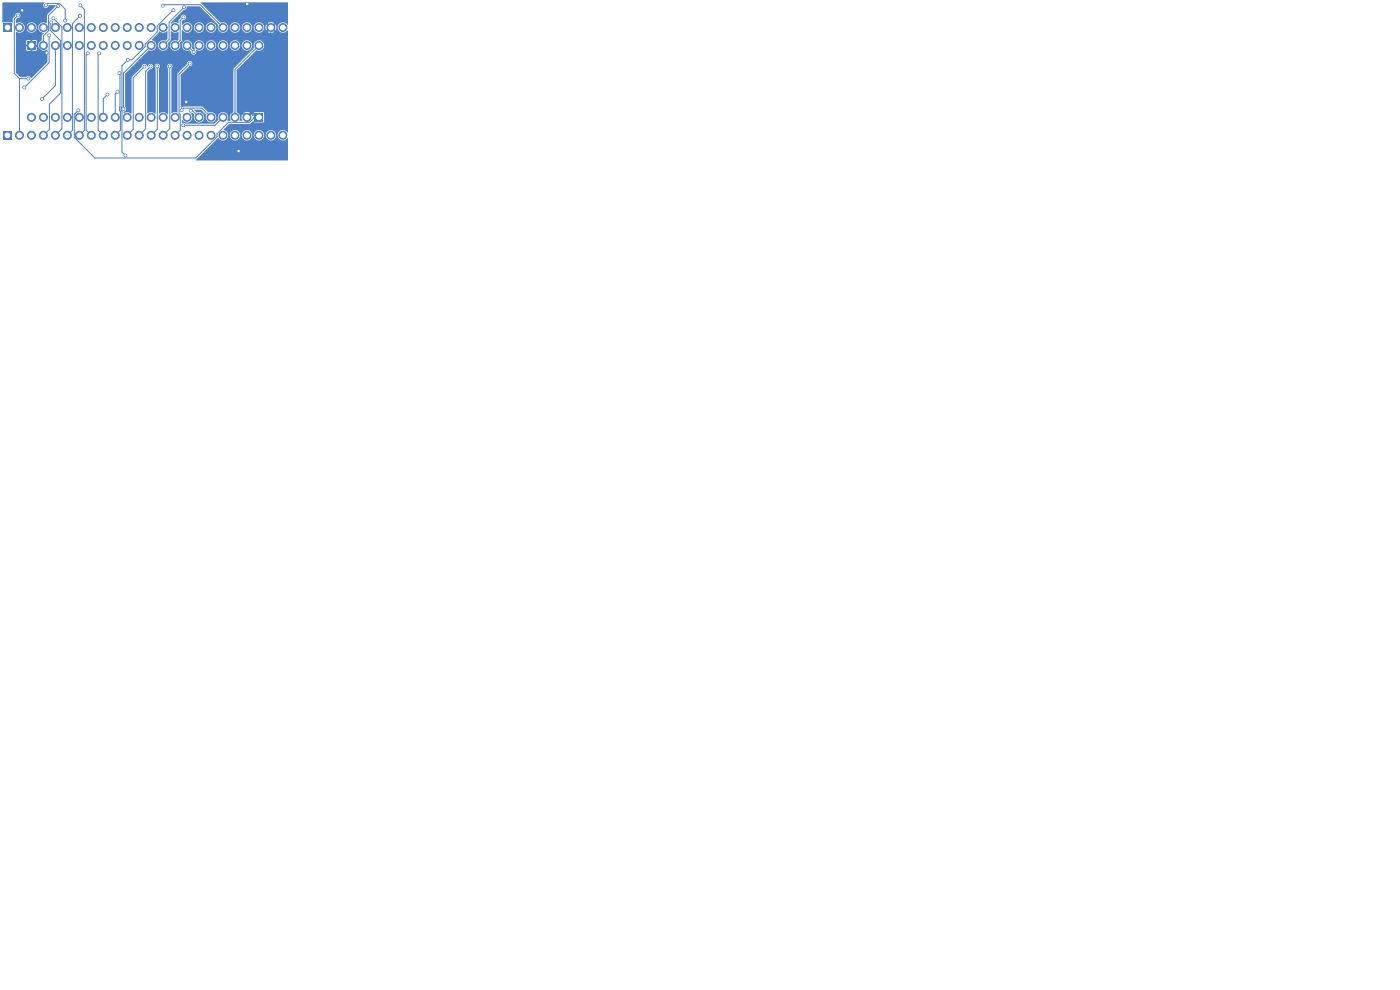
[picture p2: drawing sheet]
<svg xmlns="http://www.w3.org/2000/svg" width="297mm" height="210mm" viewBox="0 0 297 210" stroke-linecap="round" stroke-linejoin="round" font-family="sans-serif">
<path d="M.7 27.9h1.7v1.7h-1.7z" fill="#4d7fc4"/>
<g fill="#4d7fc4" stroke="#4d7fc4" stroke-width=".21">
<circle cx="4.1" cy="28.7" r=".85"/>
<circle cx="6.7" cy="28.7" r=".85"/>
<circle cx="9.2" cy="28.7" r=".85"/>
<circle cx="11.7" cy="28.7" r=".85"/>
<circle cx="14.3" cy="28.7" r=".85"/>
<circle cx="16.8" cy="28.7" r=".85"/>
<circle cx="19.4" cy="28.7" r=".85"/>
<circle cx="21.9" cy="28.7" r=".85"/>
<circle cx="24.4" cy="28.7" r=".85"/>
<circle cx="27" cy="28.7" r=".85"/>
<circle cx="29.5" cy="28.7" r=".85"/>
<circle cx="32.1" cy="28.7" r=".85"/>
<circle cx="34.6" cy="28.7" r=".85"/>
<circle cx="37.1" cy="28.7" r=".85"/>
<circle cx="39.7" cy="28.7" r=".85"/>
<circle cx="42.2" cy="28.7" r=".85"/>
<circle cx="44.8" cy="28.7" r=".85"/>
<circle cx="47.3" cy="28.7" r=".85"/>
<circle cx="49.8" cy="28.7" r=".85"/>
<circle cx="52.4" cy="28.7" r=".85"/>
<circle cx="54.9" cy="28.7" r=".85"/>
<circle cx="57.5" cy="28.7" r=".85"/>
<circle cx="60" cy="28.7" r=".85"/>
</g>
<path d="M.7 5h1.7v1.7h-1.7z" fill="#4d7fc4"/>
<g fill="#4d7fc4" stroke="#4d7fc4" stroke-width=".21">
<circle cx="4.1" cy="5.8" r=".85"/>
<circle cx="6.7" cy="5.8" r=".85"/>
<circle cx="9.2" cy="5.8" r=".85"/>
<circle cx="11.7" cy="5.8" r=".85"/>
<circle cx="14.3" cy="5.8" r=".85"/>
<circle cx="16.8" cy="5.8" r=".85"/>
<circle cx="19.4" cy="5.8" r=".85"/>
<circle cx="21.9" cy="5.8" r=".85"/>
<circle cx="24.4" cy="5.8" r=".85"/>
<circle cx="27" cy="5.8" r=".85"/>
<circle cx="29.5" cy="5.8" r=".85"/>
<circle cx="32.1" cy="5.8" r=".85"/>
<circle cx="34.6" cy="5.8" r=".85"/>
<circle cx="37.1" cy="5.8" r=".85"/>
<circle cx="39.7" cy="5.8" r=".85"/>
<circle cx="42.2" cy="5.8" r=".85"/>
<circle cx="44.8" cy="5.8" r=".85"/>
<circle cx="47.3" cy="5.8" r=".85"/>
<circle cx="49.8" cy="5.8" r=".85"/>
<circle cx="52.4" cy="5.8" r=".85"/>
<circle cx="54.9" cy="5.8" r=".85"/>
<circle cx="57.5" cy="5.8" r=".85"/>
<circle cx="60" cy="5.8" r=".85"/>
</g>
<path d="M54.1 24h1.7v1.7h-1.7z" fill="#4d7fc4"/>
<g fill="#4d7fc4" stroke="#4d7fc4" stroke-width=".21">
<circle cx="52.4" cy="24.9" r=".85"/>
<circle cx="49.8" cy="24.9" r=".85"/>
<circle cx="47.3" cy="24.9" r=".85"/>
<circle cx="44.8" cy="24.9" r=".85"/>
<circle cx="42.2" cy="24.9" r=".85"/>
<circle cx="39.7" cy="24.9" r=".85"/>
<circle cx="37.1" cy="24.9" r=".85"/>
<circle cx="34.6" cy="24.9" r=".85"/>
<circle cx="32.1" cy="24.9" r=".85"/>
<circle cx="29.5" cy="24.9" r=".85"/>
<circle cx="27" cy="24.9" r=".85"/>
<circle cx="24.4" cy="24.9" r=".85"/>
<circle cx="21.9" cy="24.9" r=".85"/>
<circle cx="19.4" cy="24.9" r=".85"/>
<circle cx="16.8" cy="24.9" r=".85"/>
<circle cx="14.3" cy="24.9" r=".85"/>
<circle cx="11.7" cy="24.9" r=".85"/>
<circle cx="9.2" cy="24.9" r=".85"/>
<circle cx="6.7" cy="24.9" r=".85"/>
</g>
<path d="M5.8 8.8h1.7v1.7h-1.7z" fill="#4d7fc4"/>
<g fill="#4d7fc4" stroke="#4d7fc4" stroke-width=".21">
<circle cx="9.2" cy="9.6" r=".85"/>
<circle cx="11.7" cy="9.6" r=".85"/>
<circle cx="14.3" cy="9.6" r=".85"/>
<circle cx="16.8" cy="9.6" r=".85"/>
<circle cx="19.4" cy="9.6" r=".85"/>
<circle cx="21.9" cy="9.6" r=".85"/>
<circle cx="24.4" cy="9.6" r=".85"/>
<circle cx="27" cy="9.6" r=".85"/>
<circle cx="29.5" cy="9.6" r=".85"/>
<circle cx="32.1" cy="9.6" r=".85"/>
<circle cx="34.6" cy="9.6" r=".85"/>
<circle cx="37.1" cy="9.6" r=".85"/>
<circle cx="39.7" cy="9.6" r=".85"/>
<circle cx="42.2" cy="9.6" r=".85"/>
<circle cx="44.8" cy="9.6" r=".85"/>
<circle cx="47.3" cy="9.6" r=".85"/>
<circle cx="49.8" cy="9.6" r=".85"/>
<circle cx="52.4" cy="9.6" r=".85"/>
<circle cx="54.9" cy="9.6" r=".85"/>
<circle cx="52.4" cy=".8" r=".3"/>
<circle cx="9.9" cy="11.2" r=".3"/>
<circle cx="4.7" cy="2.2" r=".3"/>
<circle cx="39.5" cy="21.6" r=".3"/>
<circle cx="50.6" cy="32" r=".3"/>
<circle cx="3.8" cy="3.3" r=".3"/>
<circle cx="6" cy="16.7" r=".3"/>
<circle cx="13.8" cy="4.4" r=".3"/>
<circle cx="36.8" cy="2.2" r=".3"/>
<circle cx="27.1" cy="12.7" r=".3"/>
<circle cx="9.7" cy="1.1" r=".3"/>
<circle cx="26.6" cy="33" r=".3"/>
<circle cx="10.9" cy="4.7" r=".3"/>
<circle cx="11.3" cy="3.9" r=".3"/>
<circle cx="17" cy="3.3" r=".3"/>
<circle cx="17.1" cy="1.1" r=".3"/>
<circle cx="18.6" cy="11.3" r=".3"/>
<circle cx="21" cy="11.3" r=".3"/>
<circle cx="25.3" cy="15.5" r=".3"/>
<circle cx="30.6" cy="14.1" r=".3"/>
<circle cx="31.9" cy="14.1" r=".3"/>
<circle cx="33.4" cy="14.1" r=".3"/>
<circle cx="36" cy="14.1" r=".3"/>
<circle cx="40.3" cy="13.5" r=".3"/>
<circle cx="38.9" cy="26.6" r=".3"/>
<circle cx="16.6" cy="23.4" r=".3"/>
<circle cx="26.2" cy="23.1" r=".3"/>
<circle cx="34.6" cy="1.2" r=".3"/>
<circle cx="38.9" cy="3.7" r=".3"/>
<circle cx="39" cy="1.5" r=".3"/>
<circle cx="22.8" cy="20.1" r=".3"/>
<circle cx="24.9" cy="19.5" r=".3"/>
<circle cx="41.1" cy="11" r=".3"/>
<circle cx="10.4" cy="7.5" r=".3"/>
<circle cx="5.2" cy="18.6" r=".3"/>
<circle cx="8.9" cy="21" r=".3"/>
<circle cx="12.3" cy="1.3" r=".3"/>
<circle cx="38.5" cy="23.4" r=".3"/>
<circle cx="40.5" cy="23.5" r=".3"/>
</g>
<g fill="none" stroke="#4d7fc4" stroke-width=".21">
<path d="M3.8 3.3l-.8 .7v11.6l1.1 1.1M4.1 16.7v12M4.1 16.7h1.9M4.7 2.2l.9 .9v4.4l1.1 1.1v1.1h1l1.5 1.5h.7M6 16.7h.1M9.7 1.1l.4-.4h2.5l1.2 1.2v2.5M10.4 7.5v5.8l-5.2 5.3M10.9 4.7l-.3 .3v1.4l2.2 2.2v11.2l-2.3 2.3v5.3l-1.3 1.3M11.3 3.9l1.8 1.8v21.6l-1.3 1.4M11.8 9.7v8.5l-2.9 2.8M12.3 1.3l-2 2v3.2l-1.1 1.1v2.1M17 3.3l-1.6 1.7v22.6l-1.1 1.1"/>
<path d="M17.1 1.1l.8 .9v25.6l-1.1 1.1M18.6 11.3l-.3 .4v15.9l1.1 1.1M21 11.3l-.2 .2v16.1l1.1 1.1M24.9 19.5l-.5 .5v4.9M25.3 15.5l.2 .1-.1 7.9 .1 .1v4l-1.1 1.1M30.6 14.1l-2.3 2.4v10.9l-1.3 1.3M31.9 14.1l-1 1v12.2l-1.4 1.4M32.1 9.7l-5.9 5.8v7.6M33.4 14.1v13.3l-1.3 1.3M34.6 1.2l.2-.2h7.7l4.8 4.8M36 14.1v13.2l-1.4 1.4M36.8 2.2l-3.5 3.3v1.3l-2.5 2.5v.6l-2.8 2.8h-.9l-1.2 1.2v8.8l-.2 .2v.4l.2 .2v8.7l.7 .8"/>
<path d="M38.9 3.7l-.7 .7v4.2l-1.1 1.1M39 1.5l-3.1 3.2v3.7l-1.3 1.3M39.7 9.7l1.4 1.3M40.3 13.5l-2.3 2.2v8.4l.2 .2v3.3l-1.1 1.1M52.4 .8l5.1 5v14l-5.1 5.1M54.9 9.7l-5.1 5v10.2M16.6 23.4l-.8 .9v4.8l4.3 4.4h21.4l4.5-4.5v-.6l2.5-2.4h4.4l1-1.1h1M22.8 20.1l-.9 .8v4M38.5 23.4l.5-.5h3.8l2 2M40.5 23.5h.3l1.4 1.4M47.3 24.9l-1.7 1.7h-6.7"/>
</g>
<g fill="#4d7fc4">
<path d="M33.7 6.6a1.45 1.45 0 0 0 1.8 0v1.6l-.3 .4a1.14 1.14 0 0 0-1.7 .8 1.14 1.14 0 0 0 1.3 1.3 1.14 1.14 0 0 0 .8-1.6l.6-.7v-1.8a1.81 1.81 0 0 0 1.7 .2v1.6a.38 .38 0 0 1-.7 .1 1.1 1.1 0 0 0-1.2 1.1 1.1 1.1 0 0 0 1.2 1.2 1.1 1.1 0 0 0 1.1-1.2h.3v.1a1.19 1.19 0 0 0 1.6 1l.3 .3a.58 .58 0 0 0 .8 .6 .58 .58 0 0 0 .3-1 1.19 1.19 0 0 0 1.7-1h.4v.1a1.1 1.1 0 0 0 1.2 1.1 1.1 1.1 0 0 0 1-1.2h.3v.1a1.1 1.1 0 0 0 1.2 1.1 1.1 1.1 0 0 0 1-1.2h.3v.1a1.1 1.1 0 0 0 1.2 1.1 1.1 1.1 0 0 0 1.1-1.2h.3v.1a1.1 1.1 0 0 0 1.7 .9 1.1 1.1 0 0 0 0-1.9 1.1 1.1 0 0 0-1.7 .9h-.3l-.1-.2a1.1 1.1 0 0 0-1.1-.9 1.1 1.1 0 0 0-1.1 1.1h-.3v-.2a1.1 1.1 0 0 0-1.2-.9 1.1 1.1 0 0 0-1 1.1h-.3l-.1-.2a1.1 1.1 0 0 0-1.1-.9 1.1 1.1 0 0 0-1 1.1h-.4v-.2a1.13 1.13 0 0 0-1.6-.7 1.13 1.13 0 0 0-.3 1.8h-.4l-.3-.4a1.11 1.11 0 0 0-.7-1.5 1.11 1.11 0 0 0-1.4 1h-.3l-.1-.4 .4-.6v-2.2a1.61 1.61 0 0 0 1.8 .3l.3-.4 .1-.5h.3v.1a1.1 1.1 0 0 0 1.2 1 1.1 1.1 0 0 0 1-1.1h.4v.1a1.1 1.1 0 0 0 1.6 .9 1.1 1.1 0 0 0 0-1.9 1.1 1.1 0 0 0-1.6 .9h-.4v-.2a1.1 1.1 0 0 0-1.2-.9 1.1 1.1 0 0 0-1 1.1h-.3v-.2a1.16 1.16 0 0 0-1-.9 1.16 1.16 0 0 0-1.2 .6v-.8l.3-.3a.56 .56 0 0 0 .6-.6 .56 .56 0 0 0-.7-.5 .56 .56 0 0 0-.5 .7l-.4 .4v.7a1.98 1.98 0 0 0-1.6 .1l-.1-.2 2.8-2.7a.79 .79 0 0 0 .7-.8l2.6 .1 4 3.9a1.13 1.13 0 0 0 .7 1.6 1.13 1.13 0 0 0 1.4-1.1h.3v.1a1.1 1.1 0 0 0 1.2 1 1.1 1.1 0 0 0 1.1-1.1h.3v.1a1.1 1.1 0 0 0 1.2 1 1.1 1.1 0 0 0 1-1.1h.3v.1a1.1 1.1 0 0 0 1.2 1 1.1 1.1 0 0 0 1-1.2h.3l.2 .8 .5-.5 .3 .3-.4 .5a1.14 1.14 0 0 0 1.2 0l-.4-.5 .2-.3 .6 .4a1.14 1.14 0 0 0-.1-1.2l-.5 .5-.2-.3 .4-.5a1.14 1.14 0 0 0-1.3 0l.5 .5-.3 .3-.5-.5-.2 .5h-.3a1.1 1.1 0 0 0-1.1-1 1.1 1.1 0 0 0-1.1 1.1h-.3v-.2a1.1 1.1 0 0 0-1.2-.9 1.1 1.1 0 0 0-1 1.1h-.3l-.1-.2a1.1 1.1 0 0 0-1.1-.9 1.1 1.1 0 0 0-1.1 1.1h-.3v-.2a1.21 1.21 0 0 0-1.6-.8l-4.2-4.3h18.4l.1 4.7-.1 .1a1.13 1.13 0 0 0-1.7-.2 1.13 1.13 0 0 0 .1 1.7 1.13 1.13 0 0 0 1.6-.4l.1 21.6-.1 .1a1.13 1.13 0 0 0-1.7-.2 1.13 1.13 0 0 0 .1 1.7 1.13 1.13 0 0 0 1.6-.3v4.7h-19.4v-.1l4.7-4.6a1.15 1.15 0 0 0 1.3 .5 1.15 1.15 0 0 0 .8-1.2h.3v.2a1.1 1.1 0 0 0 1.2 1 1.1 1.1 0 0 0 1.1-1.2h.3v.2a1.1 1.1 0 0 0 1.2 1 1.1 1.1 0 0 0 1-1.2h.3v.2a1.1 1.1 0 0 0 1.2 1 1.1 1.1 0 0 0 1-1.2h.4v.2a1.1 1.1 0 0 0 1.6 .8 1.1 1.1 0 0 0 0-1.8 1.1 1.1 0 0 0-1.6 .8h-.4v-.2a1.1 1.1 0 0 0-1.2-.8 1.1 1.1 0 0 0-1 1h-.3v-.2a1.1 1.1 0 0 0-1.2-.8 1.1 1.1 0 0 0-1 1h-.3l-.1-.2a1.1 1.1 0 0 0-1.1-.8 1.1 1.1 0 0 0-1.1 1h-.3v-.2a1.4 1.4 0 0 0-1-.9l1.2-1.2h4.4l.7-.6 .4 .3h1.7l.2-.2v-1.8l-.1-.2h-1.9l-.2 .8h-.3l-.2-.4-.4 .5-.3-.3 .4-.5a1.14 1.14 0 0 0-1.3 0l.5 .5-.3 .3-.5-.4a1.24 1.24 0 0 0 0 1.2l-.6 .1a1.24 1.24 0 0 0-.6-1.8v-8.9l4.2-4.2a1.14 1.14 0 0 0 1.6-.8 1.14 1.14 0 0 0-1.3-1.3 1.14 1.14 0 0 0-.8 1.6l-4.4 4.4v9.2a1.28 1.28 0 0 0-.6 1.8h-.7a1.15 1.15 0 0 0-.8-1.8 1.15 1.15 0 0 0-1.1 1.6l-.9 .8h-6l-.8-.2 .1-.5a1.17 1.17 0 0 0 1.6 .3 1.17 1.17 0 0 0 .2-1.7l.3-.1 .4 .4a1.11 1.11 0 0 0 .9 1.6 1.11 1.11 0 0 0 1.2-1.3 1.11 1.11 0 0 0-1.6-.8l-.4-.5v-.1h1.3l1.1 1a1.11 1.11 0 0 0 .7 1.7 1.11 1.11 0 0 0 1.4-1.1 1.11 1.11 0 0 0-1.5-1l-1.4-1.3h-4l-.3 .2h-.3v-6.9l1.9-1.9a.57 .57 0 0 0 .6-.5 .57 .57 0 0 0-.6-.6 .57 .57 0 0 0-.5 .7l-2 2-.1 8.2-1.1 .2-.1-9.4a.57 .57 0 0 0 0-.9 .57 .57 0 0 0-.8 0 .57 .57 0 0 0 .1 .9v9.6l-.2 .1a1.36 1.36 0 0 0-1.8-.3v-9.4a.57 .57 0 0 0 .1-.9 .57 .57 0 0 0-.9 0 .57 .57 0 0 0 .1 .9v9.5h-.2a1.28 1.28 0 0 0-1.5-.1l-.1-8.7 .6-.6a.59 .59 0 0 0 .7-.6 .59 .59 0 0 0-.6-.6 .59 .59 0 0 0-.6 .6 .62 .62 0 0 0-.7-.5 .62 .62 0 0 0-.5 .6l-2.2 2.3v7.6a1.73 1.73 0 0 0-1.7-.1l.1-.3a.58 .58 0 0 0 .4-.5 .58 .58 0 0 0-.2-.6l.1-7 4.9-4.9a1.16 1.16 0 0 0 1.6-.7 1.16 1.16 0 0 0-.9-1.5l1.4-1.5z"/>
<path d="M.5 .5l9 .1a.61 .61 0 0 0 0 1 .61 .61 0 0 0 .9-.5h1.3l.1 .2-1.8 1.9-.1 1.7a1.17 1.17 0 0 0-1.7 .6 1.17 1.17 0 0 0 1.1 1.5l-.4 .6v.9a1.16 1.16 0 0 0-.6 1.7 1.16 1.16 0 0 0 1.7 .3l.1 2.7-3.5 3.4a.67 .67 0 0 0-1.1-.3h-1.2l-.9-.9v-6.6h2.1v.7h.7v.4h-.7l.1 .8 .9 .1v-.7h.4v.7h.7l.2-.2v-.7h-.7v-.4h.7v-.8l-.2-.2h-.7v.7h-.4v-.7h-.7l-.3 .3h-2.1v-2a1.2 1.2 0 0 0 1.8-1h.4a1.1 1.1 0 0 0 1.5 1.1 1.1 1.1 0 0 0 .3-1.9 1.1 1.1 0 0 0-1.8 .6v.2h-.4a1.18 1.18 0 0 0-1.8-.9v-.7l.3-.4a.57 .57 0 0 0 .7-.5 .57 .57 0 0 0-.6-.6 .57 .57 0 0 0-.6 .7l-.5 .5-.1 .9-2.1-.1z"/>
</g>
<g fill="#fff" stroke="#fff" stroke-width=".21">
<circle cx="52.4" cy=".8" r=".15"/>
<circle cx="9.9" cy="11.2" r=".15"/>
<circle cx="4.7" cy="2.2" r=".15"/>
<circle cx="39.5" cy="21.6" r=".15"/>
<circle cx="50.6" cy="32" r=".15"/>
<circle cx="3.8" cy="3.3" r=".15"/>
<circle cx="6" cy="16.7" r=".15"/>
<circle cx="13.8" cy="4.4" r=".15"/>
<circle cx="36.8" cy="2.2" r=".15"/>
<circle cx="27.1" cy="12.7" r=".15"/>
<circle cx="9.7" cy="1.1" r=".15"/>
<circle cx="26.6" cy="33" r=".15"/>
<circle cx="10.9" cy="4.7" r=".15"/>
<circle cx="11.3" cy="3.9" r=".15"/>
<circle cx="17" cy="3.3" r=".15"/>
<circle cx="17.1" cy="1.1" r=".15"/>
<circle cx="18.6" cy="11.3" r=".15"/>
<circle cx="21" cy="11.3" r=".15"/>
<circle cx="25.3" cy="15.5" r=".15"/>
<circle cx="30.6" cy="14.1" r=".15"/>
<circle cx="31.9" cy="14.1" r=".15"/>
<circle cx="33.4" cy="14.1" r=".15"/>
<circle cx="36" cy="14.1" r=".15"/>
<circle cx="40.3" cy="13.5" r=".15"/>
<circle cx="38.9" cy="26.6" r=".15"/>
<circle cx="16.6" cy="23.4" r=".15"/>
<circle cx="26.2" cy="23.1" r=".15"/>
<circle cx="34.6" cy="1.2" r=".15"/>
<circle cx="38.9" cy="3.7" r=".15"/>
<circle cx="39" cy="1.5" r=".15"/>
<circle cx="22.8" cy="20.1" r=".15"/>
<circle cx="24.9" cy="19.5" r=".15"/>
<circle cx="41.1" cy="11" r=".15"/>
<circle cx="10.4" cy="7.5" r=".15"/>
<circle cx="5.2" cy="18.6" r=".15"/>
<circle cx="8.9" cy="21" r=".15"/>
<circle cx="12.3" cy="1.3" r=".15"/>
<circle cx="38.5" cy="23.4" r=".15"/>
<circle cx="40.5" cy="23.5" r=".15"/>
<circle cx="1.6" cy="28.7" r=".5"/>
<circle cx="4.1" cy="28.7" r=".5"/>
<circle cx="6.7" cy="28.7" r=".5"/>
<circle cx="9.2" cy="28.7" r=".5"/>
<circle cx="11.7" cy="28.7" r=".5"/>
<circle cx="14.3" cy="28.7" r=".5"/>
<circle cx="16.8" cy="28.7" r=".5"/>
<circle cx="19.4" cy="28.7" r=".5"/>
<circle cx="21.9" cy="28.7" r=".5"/>
<circle cx="24.4" cy="28.7" r=".5"/>
<circle cx="27" cy="28.7" r=".5"/>
<circle cx="29.5" cy="28.7" r=".5"/>
<circle cx="32.1" cy="28.7" r=".5"/>
<circle cx="34.6" cy="28.7" r=".5"/>
<circle cx="37.1" cy="28.7" r=".5"/>
<circle cx="39.7" cy="28.7" r=".5"/>
<circle cx="42.2" cy="28.7" r=".5"/>
<circle cx="44.8" cy="28.7" r=".5"/>
<circle cx="47.3" cy="28.7" r=".5"/>
<circle cx="49.8" cy="28.7" r=".5"/>
<circle cx="52.4" cy="28.7" r=".5"/>
<circle cx="54.9" cy="28.7" r=".5"/>
<circle cx="57.5" cy="28.7" r=".5"/>
<circle cx="60" cy="28.7" r=".5"/>
<circle cx="1.6" cy="5.8" r=".5"/>
<circle cx="4.1" cy="5.8" r=".5"/>
<circle cx="6.7" cy="5.8" r=".5"/>
<circle cx="9.2" cy="5.8" r=".5"/>
<circle cx="11.7" cy="5.8" r=".5"/>
<circle cx="14.3" cy="5.8" r=".5"/>
<circle cx="16.8" cy="5.8" r=".5"/>
<circle cx="19.4" cy="5.8" r=".5"/>
<circle cx="21.9" cy="5.8" r=".5"/>
<circle cx="24.4" cy="5.8" r=".5"/>
<circle cx="27" cy="5.8" r=".5"/>
<circle cx="29.5" cy="5.8" r=".5"/>
<circle cx="32.1" cy="5.8" r=".5"/>
<circle cx="34.6" cy="5.8" r=".5"/>
<circle cx="37.1" cy="5.8" r=".5"/>
<circle cx="39.7" cy="5.8" r=".5"/>
<circle cx="42.2" cy="5.8" r=".5"/>
<circle cx="44.8" cy="5.8" r=".5"/>
<circle cx="47.3" cy="5.8" r=".5"/>
<circle cx="49.8" cy="5.8" r=".5"/>
<circle cx="52.4" cy="5.8" r=".5"/>
<circle cx="54.9" cy="5.8" r=".5"/>
<circle cx="57.5" cy="5.8" r=".5"/>
<circle cx="60" cy="5.8" r=".5"/>
<circle cx="54.9" cy="24.9" r=".5"/>
<circle cx="52.4" cy="24.9" r=".5"/>
<circle cx="49.8" cy="24.9" r=".5"/>
<circle cx="47.3" cy="24.9" r=".5"/>
<circle cx="44.8" cy="24.9" r=".5"/>
<circle cx="42.2" cy="24.9" r=".5"/>
<circle cx="39.7" cy="24.9" r=".5"/>
<circle cx="37.1" cy="24.9" r=".5"/>
<circle cx="34.6" cy="24.9" r=".5"/>
<circle cx="32.1" cy="24.9" r=".5"/>
<circle cx="29.5" cy="24.9" r=".5"/>
<circle cx="27" cy="24.9" r=".5"/>
<circle cx="24.4" cy="24.9" r=".5"/>
<circle cx="21.9" cy="24.9" r=".5"/>
<circle cx="19.4" cy="24.9" r=".5"/>
<circle cx="16.8" cy="24.9" r=".5"/>
<circle cx="14.3" cy="24.9" r=".5"/>
<circle cx="11.7" cy="24.9" r=".5"/>
<circle cx="9.2" cy="24.9" r=".5"/>
<circle cx="6.7" cy="24.9" r=".5"/>
<circle cx="6.7" cy="9.7" r=".5"/>
<circle cx="9.2" cy="9.7" r=".5"/>
<circle cx="11.7" cy="9.7" r=".5"/>
<circle cx="14.3" cy="9.7" r=".5"/>
<circle cx="16.8" cy="9.7" r=".5"/>
<circle cx="19.4" cy="9.7" r=".5"/>
<circle cx="21.9" cy="9.7" r=".5"/>
<circle cx="24.4" cy="9.7" r=".5"/>
<circle cx="27" cy="9.7" r=".5"/>
<circle cx="29.5" cy="9.7" r=".5"/>
<circle cx="32.1" cy="9.7" r=".5"/>
<circle cx="34.6" cy="9.7" r=".5"/>
<circle cx="37.1" cy="9.7" r=".5"/>
<circle cx="39.7" cy="9.7" r=".5"/>
<circle cx="42.2" cy="9.7" r=".5"/>
<circle cx="44.8" cy="9.7" r=".5"/>
<circle cx="47.3" cy="9.7" r=".5"/>
<circle cx="49.8" cy="9.7" r=".5"/>
<circle cx="52.4" cy="9.7" r=".5"/>
<circle cx="54.9" cy="9.7" r=".5"/>
</g>
</svg>
